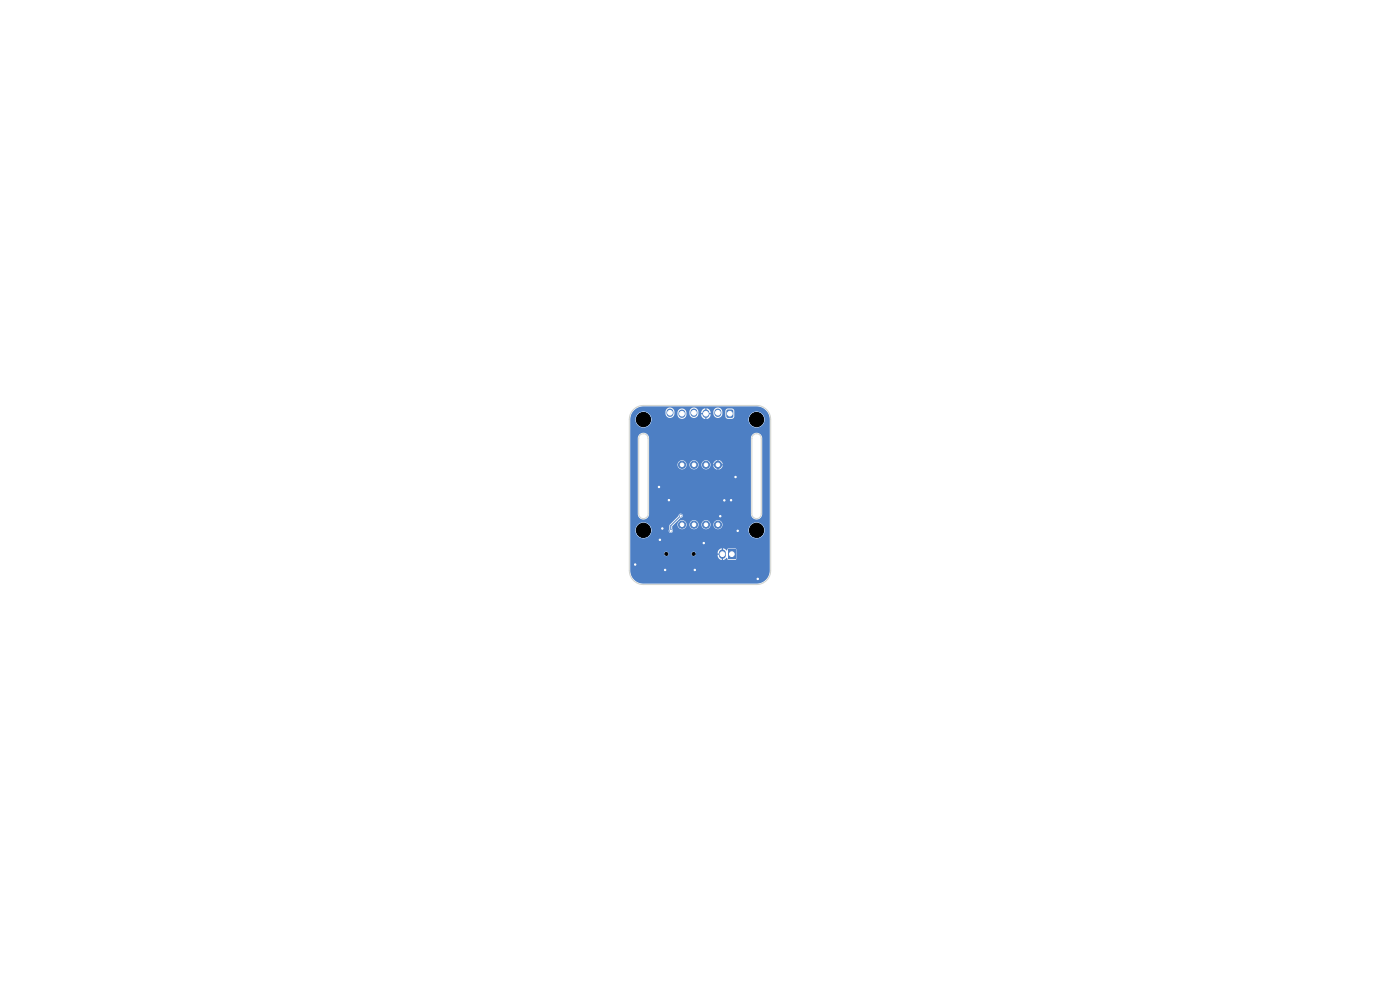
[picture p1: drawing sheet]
<svg xmlns="http://www.w3.org/2000/svg" width="297mm" height="210mm" viewBox="0 0 297 210" stroke-linecap="round" stroke-linejoin="round" font-family="sans-serif">
<g fill="#4d7fc4" stroke="#4d7fc4" stroke-width=".21">
<circle cx="149.8" cy="98.6" r=".76"/>
<circle cx="152.3" cy="98.6" r=".76"/>
</g>
<path d="M154.5 116.6h1.5v2h-1.5z" fill="#4d7fc4"/>
<path d="M153.3 117.3v.5" fill="none" stroke="#4d7fc4" stroke-width="1.5"/>
<g fill="#4d7fc4" stroke="#4d7fc4" stroke-width=".21">
<circle cx="147.2" cy="98.6" r=".76"/>
<circle cx="160.5" cy="112.5" r="1.5"/>
<circle cx="152.3" cy="111.3" r=".76"/>
<circle cx="144.7" cy="98.6" r=".76"/>
</g>
<path d="M154.2 87l.3-.1h.8l.2 .1 .1 1.3-.2 .3-.9 .1-.3-.2z" fill="#4d7fc4"/>
<path d="M142.1 87.4v.3M144.7 87.6v.3M147.2 87.4v.3M149.8 87.6v.3M152.3 87.4v.3" fill="none" stroke="#4d7fc4" stroke-width="1.5"/>
<g fill="#4d7fc4" stroke="#4d7fc4" stroke-width=".21">
<circle cx="160.5" cy="89" r="1.5"/>
<circle cx="147.2" cy="111.3" r=".76"/>
<circle cx="136.5" cy="89" r="1.5"/>
<circle cx="144.7" cy="111.3" r=".76"/>
<circle cx="149.8" cy="111.3" r=".76"/>
<circle cx="136.5" cy="112.5" r="1.5"/>
<circle cx="155.1" cy="106.1" r=".25"/>
<circle cx="141.1" cy="120.9" r=".25"/>
<circle cx="153.7" cy="106.1" r=".25"/>
<circle cx="156.5" cy="112.6" r=".25"/>
<circle cx="149.3" cy="115.2" r=".25"/>
<circle cx="140.5" cy="112.1" r=".25"/>
<circle cx="152.8" cy="109.5" r=".25"/>
<circle cx="140" cy="114.5" r=".25"/>
<circle cx="141.9" cy="106.1" r=".25"/>
<circle cx="156" cy="101.2" r=".25"/>
<circle cx="160.8" cy="122.8" r=".23"/>
<circle cx="139.8" cy="103.3" r=".25"/>
<circle cx="147.4" cy="120.9" r=".25"/>
<circle cx="134.8" cy="119.8" r=".25"/>
<circle cx="144.4" cy="109.4" r=".25"/>
<circle cx="142.3" cy="112.6" r=".25"/>
</g>
<path d="M144.4 109.4l-2.1 2.1v1.1" fill="none" stroke="#4d7fc4" stroke-width=".21"/>
<path d="M134.5 87a2.8 2.8 0 0 1 2-.8h24a2.78 2.78 0 0 1 2.1 1h-6.8l-.2-.4-.4-.1h-1l-.3 .6h-.7v-.2a.96 .96 0 0 0-1.1-.6 .96 .96 0 0 0-.8 1h-.5l-.3-.5-.6-.4v.7h-.3v-.7l-.5 .2-.3 .5h-.6a.96 .96 0 0 0-1.1-.8 .96 .96 0 0 0-.8 1h-.7v-.2a.95 .95 0 0 0-.9-.7 .95 .95 0 0 0-.9 .7h-.7l-.1-.2a1.01 1.01 0 0 0-1.3-.5 1.01 1.01 0 0 0-.5 1.4 .99 .99 0 0 0 1.3 .6 .99 .99 0 0 0 .6-1.3h.7a1.01 1.01 0 0 0 .4 1.5 1.01 1.01 0 0 0 1.4-.6v-.7h.7v.3a.99 .99 0 0 0 1.2 .8 .99 .99 0 0 0 .7-1.3h.6l-.1 .3h.6v.3h-.6a.99 .99 0 0 0 .9 1h-11.4v-.2a1.7 1.7 0 0 0-2.8-1 1.7 1.7 0 0 0 .4 2.9 1.7 1.7 0 0 0 2.4-1.7h11.4v-.7h.3v.7l.5-.2 .3-.5 .1-.3h-.6v-.3l1.1-.1a.96 .96 0 0 0 .8 1.1 .96 .96 0 0 0 1.1-.8v-.5h.7v1l.1 .4 .3 .1 .9 .1 .4-.2 .2-.3v-1.2h6.8l.5 .9 .2 .8h-1.1a1.7 1.7 0 0 0-2.6-1.4 1.7 1.7 0 0 0 0 3 1.7 1.7 0 0 0 2.6-1.4v-.2h1.1v4h-1.6a1.2 1.2 0 0 0-1.2-1.1 1.2 1.2 0 0 0-1.2 1.1h-21.6v-.2a1.2 1.2 0 0 0-1.3-.9 1.2 1.2 0 0 0-1.1 1.1v16.3a1.2 1.2 0 0 0 1.3 1 1.2 1.2 0 0 0 1.1-1.1v-16.2h21.6v5.6h-6l-.2-.5-.5-.4h-.2v.6h-.2v-.6l-.7 .4-.2 .5h.6h-1.2a.97 .97 0 0 0-.9-.9 .97 .97 0 0 0-1 .9h-.6v-.2a.97 .97 0 0 0-1.1-.7 .97 .97 0 0 0-.8 .9h-.6l-.1-.2a.97 .97 0 0 0-1.6-.4 .97 .97 0 0 0 .3 1.6 .97 .97 0 0 0 1.4-1h.6v.2a.97 .97 0 0 0 1 .9 .97 .97 0 0 0 .9-1.1h.6v.2a.97 .97 0 0 0 1.1 .9 .97 .97 0 0 0 .8-1.1h1.2l.1 .2h-.7l.1 .4 .3 .3 .5 .2v-.6h.2v.6l.6-.2 .3-.5v-.2h-.6v-.2h6.6v10.8h-14.4l-.1-.1a.48 .48 0 0 0-.5-.2 .48 .48 0 0 0-.4 .5l-1.8 1.8-.2 1.1h-3.7v-.2a1.7 1.7 0 0 0-2.8-1 1.7 1.7 0 0 0 .4 2.9 1.7 1.7 0 0 0 2.4-1.7h3.7a.46 .46 0 0 0 .6 .6 .46 .46 0 0 0 .1-.8v-.6l1.7-1.7 .5-.2 .1-.4h14.4a1.2 1.2 0 0 0 1.3 .9 1.2 1.2 0 0 0 1.1-1.1v-16.2h1.6v19.5h-1.1a1.7 1.7 0 0 0-1-1.5 1.7 1.7 0 0 0-1.8 .3h-6.1l-.1-.2a.97 .97 0 0 0-1-.7 .97 .97 0 0 0-.9 .9h-.6v-.2a.97 .97 0 0 0-1-.7 .97 .97 0 0 0-.9 .9h-.6v-.2a.97 .97 0 0 0-1.1-.7 .97 .97 0 0 0-.8 .9h-.6l-.1-.2a.97 .97 0 0 0-1.6-.4 .97 .97 0 0 0 .3 1.6 .97 .97 0 0 0 1.4-1h.6v.2a.97 .97 0 0 0 1 .9 .97 .97 0 0 0 .9-1.1h.6v.2a.97 .97 0 0 0 1.1 .9 .97 .97 0 0 0 .8-1.1h.6v.2a.97 .97 0 0 0 1.1 .9 .97 .97 0 0 0 .9-1.1h6.1a1.7 1.7 0 0 0 .4 2.9 1.7 1.7 0 0 0 2.4-1.7h1.1v4.1h-7.1l-.2-.1h-1.5l-.3 .4-.8-.5v.8h-.3v-.8a1.01 1.01 0 0 0-.9 1.1h.6h-5.2l-.3-.4a.47 .47 0 0 0-.6 .4h-4.9v-.1a.48 .48 0 0 0-.8-.1 .48 .48 0 0 0 .2 .8 .48 .48 0 0 0 .6-.6h4.9v.2a.48 .48 0 0 0 .5 .4 .48 .48 0 0 0 .4-.6h5.2v.3h-.6v.2l.3 .5 .5 .4h.1v-.8h.3v.8l.8-.5 .2 .4 1.6 .1 .2-.2v-2.1h7.1v4.5a2.8 2.8 0 0 1-2.8 2.8h-24a2.8 2.8 0 0 1-2.8-2.8v-32a2.8 2.8 0 0 1 .8-2z" fill="#4d7fc4"/>
<path d="M134.4 86.9a3 3 0 0 1 2.1-.9h24a3 3 0 0 1 3 3v32a3 3 0 0 1-3 3h-24a3 3 0 0 1-3-3v-32a3 3 0 0 1 .9-2.1zM135.8 92.3a1 1 0 0 1 1.1-.2 1 1 0 0 1 .6 .9v16a1 1 0 0 1-1 1 1 1 0 0 1-1-1v-16zM159.8 92.3a1 1 0 0 1 1.1-.2 1 1 0 0 1 .6 .9v16a1 1 0 0 1-1 1 1 1 0 0 1-1-1v-16z" fill="none" stroke="#d0d2cd" stroke-width=".21"/>
<g fill="#fff" stroke="#fff" stroke-width=".21">
<circle cx="155.1" cy="106.1" r=".15"/>
<circle cx="141.1" cy="120.9" r=".15"/>
<circle cx="153.7" cy="106.1" r=".15"/>
<circle cx="156.5" cy="112.6" r=".15"/>
<circle cx="149.3" cy="115.2" r=".15"/>
<circle cx="140.5" cy="112.1" r=".15"/>
<circle cx="152.8" cy="109.5" r=".15"/>
<circle cx="140" cy="114.5" r=".15"/>
<circle cx="141.9" cy="106.1" r=".15"/>
<circle cx="156" cy="101.2" r=".15"/>
<circle cx="160.8" cy="122.8" r=".15"/>
<circle cx="139.8" cy="103.3" r=".15"/>
<circle cx="147.4" cy="120.9" r=".15"/>
<circle cx="134.8" cy="119.8" r=".15"/>
<circle cx="144.4" cy="109.4" r=".15"/>
<circle cx="142.3" cy="112.6" r=".15"/>
<circle cx="149.8" cy="98.6" r=".38"/>
<circle cx="152.3" cy="98.6" r=".38"/>
<circle cx="155.3" cy="117.6" r=".5"/>
<circle cx="153.3" cy="117.6" r=".5"/>
<circle cx="147.2" cy="98.6" r=".38"/>
<circle cx="152.3" cy="111.3" r=".38"/>
<circle cx="144.7" cy="98.6" r=".38"/>
<circle cx="154.8" cy="87.8" r=".5"/>
<circle cx="152.3" cy="87.6" r=".5"/>
<circle cx="149.8" cy="87.8" r=".5"/>
<circle cx="147.2" cy="87.6" r=".5"/>
<circle cx="144.7" cy="87.8" r=".5"/>
<circle cx="142.1" cy="87.6" r=".5"/>
<circle cx="147.2" cy="111.3" r=".38"/>
<circle cx="144.7" cy="111.3" r=".38"/>
<circle cx="149.8" cy="111.3" r=".38"/>
</g>
<g fill="#000" stroke="#000" stroke-width=".21">
<circle cx="136.5" cy="89" r="1.5"/>
<circle cx="160.5" cy="89" r="1.5"/>
<circle cx="136.5" cy="112.5" r="1.5"/>
<circle cx="141.4" cy="117.5" r=".33"/>
<circle cx="147.1" cy="117.5" r=".33"/>
<circle cx="160.5" cy="112.5" r="1.5"/>
</g>
</svg>
